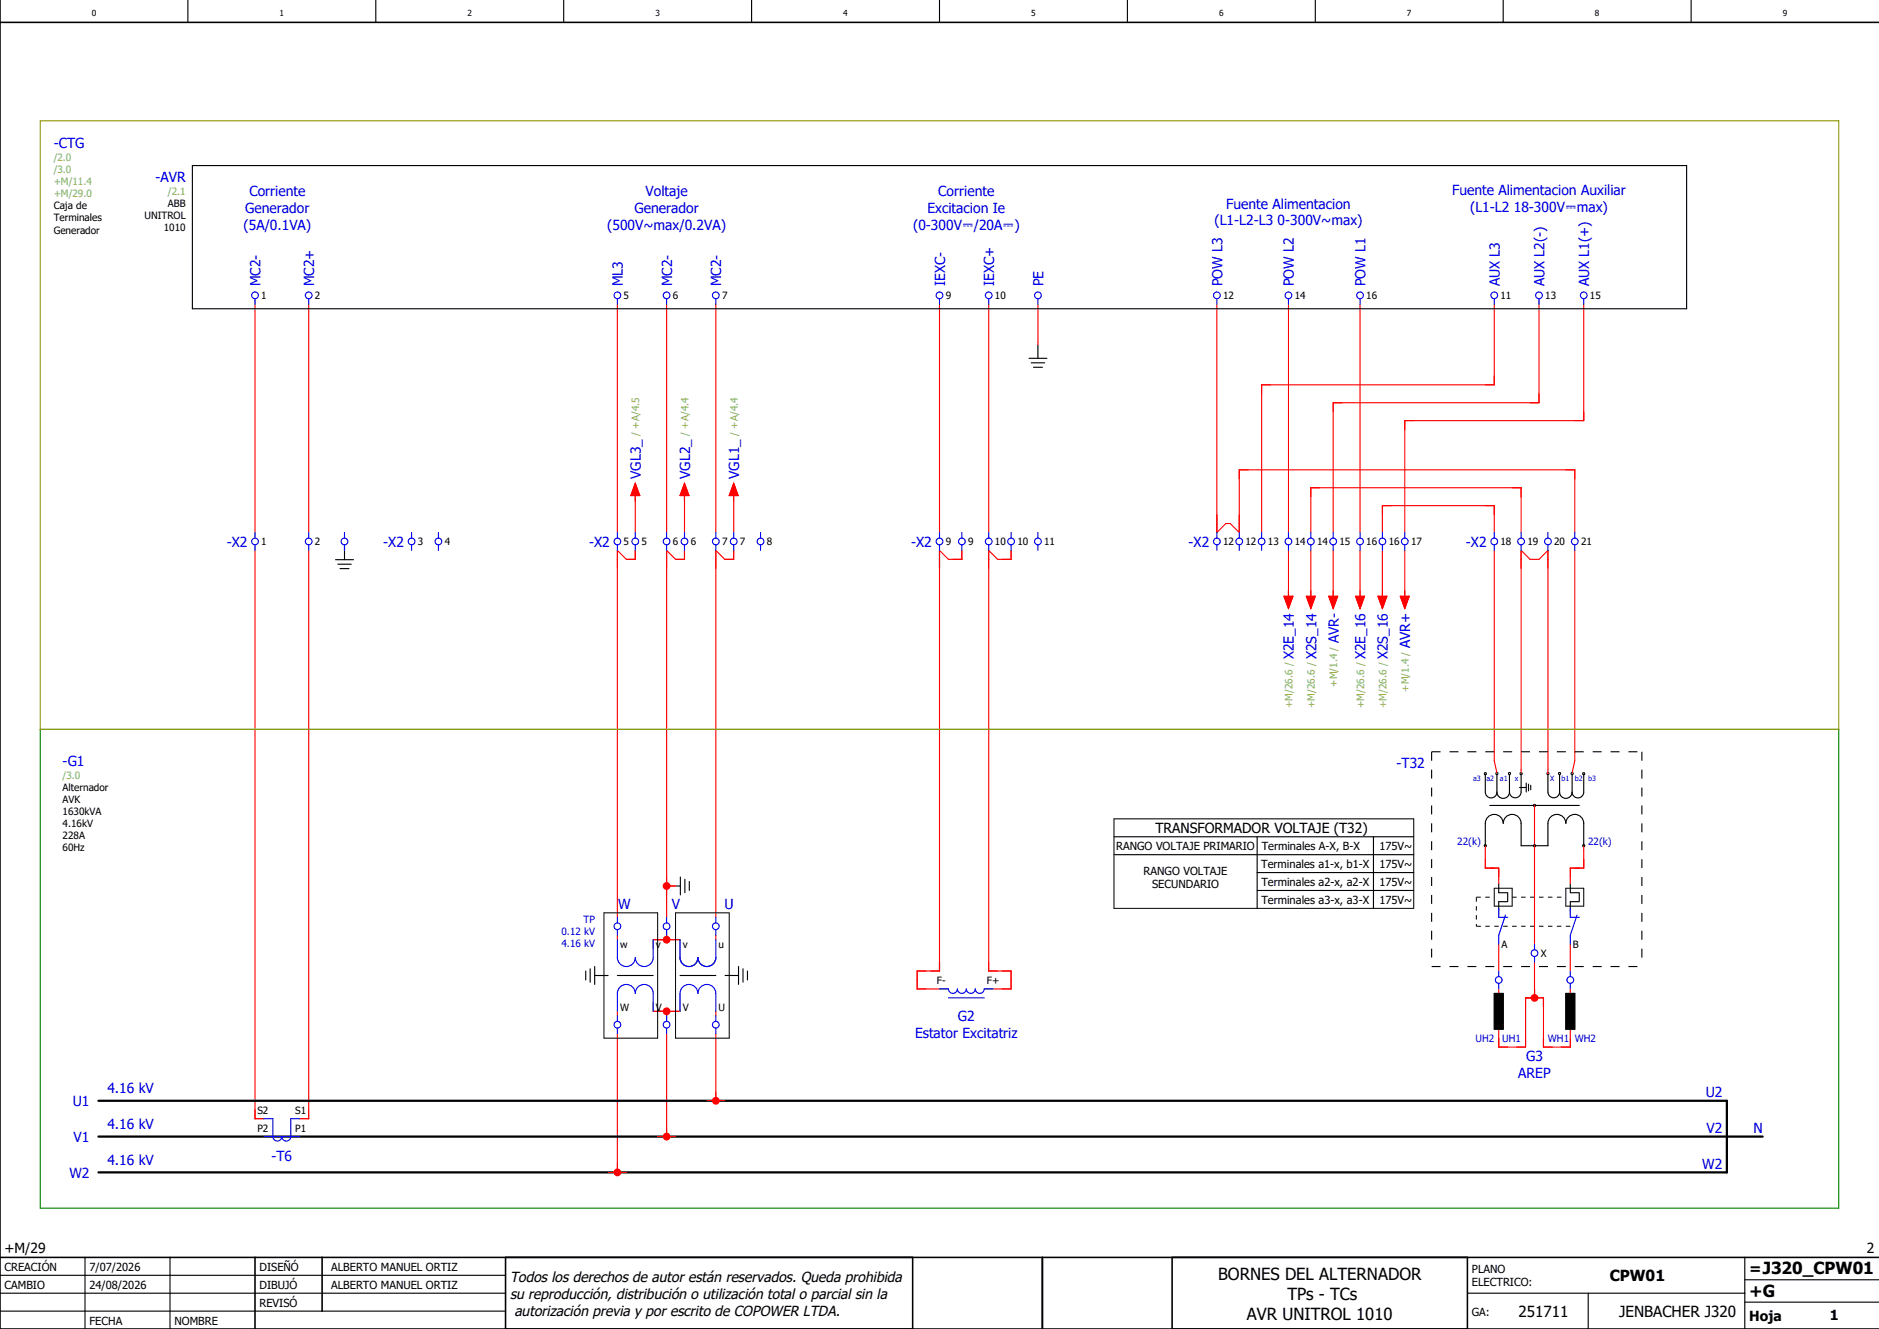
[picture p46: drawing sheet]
<svg xmlns="http://www.w3.org/2000/svg" width="420mm" height="297mm" viewBox="0 0 420 297" stroke-linecap="round" stroke-linejoin="round" font-family="sans-serif">
<defs><g id="words">
<g font-size="3.7">
<text x="272.3" y="286">BORNES DEL ALTERNADOR</text>
<text x="287.8" y="290.5">TPs - TCs</text>
<text x="391" y="289.8">+G</text>
<text x="278.7" y="295">AVR UNITROL 1010</text>
</g>
<g font-size="3.4">
<text x="359.8" y="286.4">CPW01</text>
<text x="391" y="284.6">=J320_CPW01</text>
<text x="339.4" y="294.4">251711</text>
<text x="361.9" y="294.4">JENBACHER J320</text>
</g>
<g font-size="3.2">
<text x="114" y="286.5">Todos los derechos de autor están reservados. Queda prohibida</text>
<text x="114" y="290.2">su reproducción, distribución o utilización total o parcial sin la</text>
<text x="115" y="294">autorización previa y por escrito de COPOWER LTDA.</text>
</g>
<g font-size="3.1" fill="#00f">
<text x="12" y="33.1">-CTG</text>
<text x="34.7" y="40.6">-AVR</text>
<text x="54.8" y="47.6">Generador</text>
<text x="55.7" y="43.9">Corriente</text>
<text x="141.8" y="47.6">Generador</text>
<text x="144.3" y="43.9">Voltaje</text>
<text x="207.3" y="47.6">Excitacion Ie</text>
<text x="209.7" y="43.9">Corriente</text>
<text x="274.1" y="46.6">Fuente Alimentacion</text>
<text x="324.6" y="43.6">Fuente Alimentacion Auxiliar</text>
<text x="328.6" y="47.4">(L1-L2 18-300V⎓max)</text>
<text x="54.4" y="51.4">(5A/0.1VA)</text>
<text x="135.7" y="51.4">(500V~max/0.2VA)</text>
<text x="204.1" y="51.4">(0-300V⎓/20A⎓)</text>
<text x="271.4" y="50.4">(L1-L2-L3 0-300V~max)</text>
<text x="58.2" y="64" transform="rotate(-90 58.2 64)">MC2-</text>
<text x="70.2" y="64" transform="rotate(-90 70.2 64)">MC2+</text>
<text x="139.2" y="64" transform="rotate(-90 139.2 64)">ML3</text>
<text x="150.2" y="64" transform="rotate(-90 150.2 64)">MC2-</text>
<text x="161.2" y="64" transform="rotate(-90 161.2 64)">MC2-</text>
<text x="211.2" y="64" transform="rotate(-90 211.2 64)">IEXC-</text>
<text x="222.2" y="64" transform="rotate(-90 222.2 64)">IEXC+</text>
<text x="233.2" y="64" transform="rotate(-90 233.2 64)">PE</text>
<text x="273.2" y="64" transform="rotate(-90 273.2 64)">POW L3</text>
<text x="289.2" y="64" transform="rotate(-90 289.2 64)">POW L2</text>
<text x="305.2" y="64" transform="rotate(-90 305.2 64)">POW L1</text>
<text x="335.2" y="64" transform="rotate(-90 335.2 64)">AUX L3</text>
<text x="345.2" y="64" transform="rotate(-90 345.2 64)">AUX L2(-)</text>
<text x="355.2" y="64" transform="rotate(-90 355.2 64)">AUX L1(+)</text>
<text x="143.2" y="107" transform="rotate(-90 143.2 107)">VGL3_</text>
<text x="154.2" y="107" transform="rotate(-90 154.2 107)">VGL2_</text>
<text x="165.2" y="107" transform="rotate(-90 165.2 107)">VGL1_</text>
<text x="50.7" y="122.2">-X2</text>
<text x="85.7" y="122.2">-X2</text>
<text x="131.7" y="122.2">-X2</text>
<text x="203.7" y="122.2">-X2</text>
<text x="265.7" y="122.2">-X2</text>
<text x="327.7" y="122.2">-X2</text>
<text x="299.2" y="143.8" transform="rotate(-90 299.2 143.8)">AVR-</text>
<text x="289.2" y="147.3" transform="rotate(-90 289.2 147.3)">X2E_14</text>
<text x="294.2" y="147.3" transform="rotate(-90 294.2 147.3)">X2S_14</text>
<text x="305.2" y="147.3" transform="rotate(-90 305.2 147.3)">X2E_16</text>
<text x="310.2" y="147.3" transform="rotate(-90 310.2 147.3)">X2S_16</text>
<text x="315.2" y="144.9" transform="rotate(-90 315.2 144.9)">AVR+</text>
<text x="14" y="171.1">-G1</text>
<text x="312.2" y="171.6">-T32</text>
<text x="138.2" y="203.2">W</text>
<text x="150.1" y="203.2">V</text>
<text x="162" y="203.2">U</text>
<text x="204.5" y="231.9">Estator Excitatriz</text>
<text x="214.1" y="228.1">G2</text>
<text x="341.1" y="237.1">G3</text>
<text x="24" y="244.4">4.16 kV</text>
<text x="339.4" y="240.9">AREP</text>
<text x="381.3" y="245.2">U2</text>
<text x="16.3" y="247.2">U1</text>
<text x="16.5" y="255.2">V1</text>
<text x="24" y="252.4">4.16 kV</text>
<text x="381.5" y="253.2">V2</text>
<text x="391.9" y="253.2">N</text>
<text x="15.5" y="263.2">W2</text>
<text x="24" y="260.4">4.16 kV</text>
<text x="60.7" y="259.4">-T6</text>
<text x="380.5" y="261.2">W2</text>
</g>
<g font-size="3.1">
<text x="258.3" y="186.2">TRANSFORMADOR VOLTAJE (T32)</text>
<text x="1" y="280">+M/29</text>
<text x="417.3" y="280">2</text>
<text x="391" y="295.2">Hoja</text>
<text x="409" y="295">1</text>
</g>
<g font-size="2.5">
<text x="249.5" y="190">RANGO VOLTAJE PRIMARIO</text>
<text x="282" y="190">Terminales A-X, B-X</text>
<text x="308.3" y="190">175V~</text>
<text x="255.6" y="195.5">RANGO VOLTAJE</text>
<text x="281.9" y="194">Terminales a1-x, b1-X</text>
<text x="282" y="198">Terminales a2-x, a2-X</text>
<text x="308.3" y="194">175V~</text>
<text x="308.3" y="198">175V~</text>
<text x="257.5" y="198.5">SECUNDARIO</text>
<text x="282" y="202">Terminales a3-x, a3-X</text>
<text x="308.3" y="202">175V~</text>
<text x="1" y="284">CREACIÓN</text>
<text x="20" y="284">7/07/2026</text>
<text x="58" y="284">DISEÑÓ</text>
<text x="74" y="284">ALBERTO MANUEL ORTIZ</text>
<text x="329" y="284.5">PLANO</text>
<text x="329" y="287.5">ELECTRICO:</text>
<text x="1" y="288">CAMBIO</text>
<text x="20" y="288">24/08/2026</text>
<text x="58" y="292">REVISÓ</text>
<text x="58" y="288">DIBUJÓ</text>
<text x="74" y="288">ALBERTO MANUEL ORTIZ</text>
<text x="329" y="294">GA:</text>
<text x="20" y="296">FECHA</text>
<text x="39" y="296">NOMBRE</text>
</g>
<g font-size="2.2" fill="#7ca552">
<text x="12" y="36">/2.0</text>
<text x="12" y="38.7">/3.0</text>
<text x="12" y="41.4">+M/11.4</text>
<text x="12" y="44.1">+M/29.0</text>
<text x="37.5" y="43.5">/2.1</text>
<text x="142.9" y="97.4" transform="rotate(-90 142.9 97.4)">/ +A/4.5</text>
<text x="153.9" y="97.4" transform="rotate(-90 153.9 97.4)">/ +A/4.4</text>
<text x="164.9" y="97.4" transform="rotate(-90 164.9 97.4)">/ +A/4.4</text>
<text x="298.9" y="153.5" transform="rotate(-90 298.9 153.5)">+M/1.4 /</text>
<text x="314.9" y="154.6" transform="rotate(-90 314.9 154.6)">+M/1.4 /</text>
<text x="288.9" y="158.2" transform="rotate(-90 288.9 158.2)">+M/26.6 /</text>
<text x="293.9" y="158.2" transform="rotate(-90 293.9 158.2)">+M/26.6 /</text>
<text x="304.9" y="158.2" transform="rotate(-90 304.9 158.2)">+M/26.6 /</text>
<text x="309.9" y="158.2" transform="rotate(-90 309.9 158.2)">+M/26.6 /</text>
<text x="14" y="174">/3.0</text>
</g>
<g font-size="2.2">
<text x="12" y="46.8">Caja de</text>
<text x="37.5" y="46.2">ABB</text>
<text x="12" y="49.5">Terminales</text>
<text x="12" y="52.2">Generador</text>
<text x="32.3" y="48.9">UNITROL</text>
<text x="36.6" y="51.6">1010</text>
<text x="58.4" y="66.9">1</text>
<text x="70.4" y="66.9">2</text>
<text x="139.4" y="66.9">5</text>
<text x="150.4" y="66.9">6</text>
<text x="161.4" y="66.9">7</text>
<text x="211.4" y="66.9">9</text>
<text x="222.4" y="66.9">10</text>
<text x="273.4" y="66.9">12</text>
<text x="289.4" y="66.9">14</text>
<text x="305.4" y="66.9">16</text>
<text x="335.4" y="66.9">11</text>
<text x="345.4" y="66.9">13</text>
<text x="355.4" y="66.9">15</text>
<text x="58.4" y="121.9">1</text>
<text x="70.4" y="121.9">2</text>
<text x="93.4" y="121.9">3</text>
<text x="99.4" y="121.9">4</text>
<text x="139.4" y="121.9">5</text>
<text x="143.4" y="121.9">5</text>
<text x="150.4" y="121.9">6</text>
<text x="154.4" y="121.9">6</text>
<text x="161.4" y="121.9">7</text>
<text x="165.4" y="121.9">7</text>
<text x="171.4" y="121.9">8</text>
<text x="211.4" y="121.9">9</text>
<text x="216.4" y="121.9">9</text>
<text x="222.4" y="121.9">10</text>
<text x="227.4" y="121.9">10</text>
<text x="233.4" y="121.9">11</text>
<text x="273.4" y="121.9">12</text>
<text x="278.4" y="121.9">12</text>
<text x="283.4" y="121.9">13</text>
<text x="289.4" y="121.9">14</text>
<text x="294.4" y="121.9">14</text>
<text x="299.4" y="121.9">15</text>
<text x="305.4" y="121.9">16</text>
<text x="310.4" y="121.9">16</text>
<text x="315.4" y="121.9">17</text>
<text x="335.4" y="121.9">18</text>
<text x="341.4" y="121.9">19</text>
<text x="347.4" y="121.9">20</text>
<text x="353.4" y="121.9">21</text>
<text x="14" y="176.7">Alternador</text>
<text x="14" y="179.4">AVK</text>
<text x="14" y="182.1">1630kVA</text>
<text x="14" y="184.8">4.16kV</text>
<text x="14" y="187.5">228A</text>
<text x="14" y="190.2">60Hz</text>
<text x="138.6" y="211.9">w</text>
<text x="146.6" y="211.9">v</text>
<text x="152.6" y="211.9">v</text>
<text x="160.6" y="211.9">u</text>
<text x="335.6" y="211.8">A</text>
<text x="344.4" y="213.9">X</text>
<text x="351.6" y="211.8">B</text>
<text x="209.4" y="219.9">F-</text>
<text x="220.6" y="219.9">F+</text>
<text x="138.6" y="225.8">W</text>
<text x="146.6" y="225.8">V</text>
<text x="152.6" y="225.8">V</text>
<text x="160.6" y="225.8">U</text>
<text x="57.5" y="249">S2</text>
<text x="66" y="249">S1</text>
<text x="57.5" y="253">P2</text>
<text x="66" y="253">P1</text>
</g>
<g font-size="2.2" fill="#00f">
<text x="325.7" y="188.9">22(k)</text>
<text x="355" y="188.9">22(k)</text>
<text x="125.5" y="208.9">0.12 kV</text>
<text x="130.5" y="206.2">TP</text>
<text x="125.5" y="211.6">4.16 kV</text>
<text x="329.8" y="232.9">UH2</text>
<text x="335.8" y="232.9">UH1</text>
<text x="346" y="232.9">WH1</text>
<text x="352" y="232.9">WH2</text>
</g>
<g font-size="1.9">
<text x="20.5" y="3.6">0</text>
<text x="62.5" y="3.6">1</text>
<text x="104.5" y="3.6">2</text>
<text x="146.5" y="3.6">3</text>
<text x="188.5" y="3.6">4</text>
<text x="230.5" y="3.6">5</text>
<text x="272.5" y="3.6">6</text>
<text x="314.5" y="3.6">7</text>
<text x="356.5" y="3.6">8</text>
<text x="398.5" y="3.6">9</text>
</g>
<g font-size="1.6" fill="#00f">
<text x="329.3" y="174.6">a3</text>
<text x="332.3" y="174.6">a2</text>
<text x="335.3" y="174.6">a1</text>
<text x="338.6" y="174.6">x</text>
<text x="346.5" y="174.6">X</text>
<text x="349" y="174.6">b1</text>
<text x="352" y="174.6">b2</text>
<text x="355" y="174.6">b3</text>
</g>
</g></defs>
<g fill="none" stroke="#000" stroke-width=".25">
<path d="M42 0v5M84 0v5M126 0v5M168 0v5M210 0v5M252 0v5M294 0v5M336 0v5M378 0v5M138 218h8M152 218h8M0 285h113"/>
<path d="M0 293h113M0 289h113M19 281v16M38 281v16M328 289h62M355 289v8M390 291h30M390 281v16M390 286h30"/>
</g>
<path d="M0 5h420M0 0v297h420M0 281h420M57 281v16M72 281v12M113 281v16M204 281v16M233 281v16M262 281v16M328 281v16" fill="none" stroke="#000" stroke-width=".35"/>
<g fill="none" stroke="#f00" stroke-width=".25">
<path d="M57 68v51M69 68v51M138 68v51M149 68v51M160 68v51M210 68v51M221 68v51M232 68v8.5M272 68v51M288 68v51M304 68v51M334 68v18h-52v33"/>
<path d="M344 68v22h-46v29M354 68v26h-40v25M142 111v8M153 111v8M164 111v8M274 117h1M277 119v-14h75v14M293 119v-10h47v10M309 119v-6h25v6M57 123v127h2M69 123v127h-2M138 123v82"/>
<path d="M142 123v2h-2M149 123v82M153 123v2h-2M160 123v82M164 123v2h-2M210 123v94h-5v4h7M215 123v2h-3M221 123v94h5v4h-6M226 123v2h-3M288 123v11M293 123v11M298 123v11"/>
<path d="M304 123v11M309 123v11M314 123v11M334 123v47M340 123v49M342 125h2M346 123v49M352 123v47M332 190v4h3v2.5M343 188v.9M343 190v21M354 190v4h-3v2.5"/>
<path d="M138 209v1M146 212v-2h6v2M149 208v2M160 209v1M335 211v6M343 215v8h-2v11h-6v-13M351 211v6M138 226v1M138 231v31M146 224v2h3v1M149 231v23h-82M152 224v2h-2"/>
<path d="M160 226v1M160 231v15M351 221v13h-6v-11"/>
</g>
<path d="M22 246h364M22 254h372M22 262h364" fill="none" stroke="#000" stroke-width=".5"/>
<circle cx="149" cy="210" r=".88" fill="#f00"/>
<path d="M147 226h4M149 226v2" fill="none" stroke="#f00" stroke-width=".25"/>
<circle cx="149" cy="226" r=".88" fill="#f00"/>
<path d="M136 262h4M138 260v2" fill="none" stroke="#f00" stroke-width=".25"/>
<circle cx="138" cy="262" r=".88" fill="#f00"/>
<path d="M147 254h4M149 252v2" fill="none" stroke="#f00" stroke-width=".25"/>
<circle cx="149" cy="254" r=".88" fill="#f00"/>
<path d="M158 246h4M160 244v2" fill="none" stroke="#f00" stroke-width=".25"/>
<circle cx="160" cy="246" r=".88" fill="#f00"/>
<path d="M135 204h12v28h-12zM151 204h12v28h-12z" fill="none" stroke="#000" stroke-width=".22"/>
<g fill="none" stroke="#000" stroke-width=".25">
<path d="M75 125.1h4M75.5 126.1h3M76 127.1h2M77 122.1v3M149.1 198h3M152.1 196v4M153.1 196.5v3M154.1 197v2M130.9 217v2M131.9 216.5v3M132.9 218h3M132.9 216v4"/>
<path d="M162.1 218h3M165.1 216v4M166.1 216.5v3M167.1 217v2"/>
</g>
<path d="M149 196v4M149 198h2" fill="none" stroke="#f00" stroke-width=".25"/>
<circle cx="149" cy="198" r=".88" fill="#f00"/>
<path d="M142 123v2h-2l-2-2v4M153 123v2h-2l-2-2v4M164 123v2h-2l-2-2v4M341 223h4M343 221v2M345 232v2h2" fill="none" stroke="#f00" stroke-width=".25"/>
<path d="M350 222h2v8h-2z" fill="#000" stroke="#000" stroke-width=".22"/>
<path d="M350 222h2v8h-2z" fill="none" stroke="#000" stroke-width=".22"/>
<circle cx="343" cy="223" r=".88" fill="#f00"/>
<g fill="none" stroke="#f00" stroke-width=".25">
<path d="M232 76.5v.5M284 86h-2v2M300 90h-2v2M316 94h-2v2M334 84v2h-2M344 88v2h-2M354 92v2h-2M142 108l1 2.8h-2zM142 110.8v1.2M153 108l1 2.8h-2zM153 110.8v1.2M164 108l1 2.8h-2z"/>
<path d="M164 110.8v1.2M272 115v4l2-2M277 115v4l-2-2M279 105h-2v2M295 109h-2v2M311 113h-2v2M332 113h2v2M338 109h2v2M350 105h2v2M212 125l-2-2v4M215 123v2h-2M223 125l-2-2v4"/>
<path d="M226 123v2h-2M287 133.3h2l-1 2.7zM288 132v1.3M292 133.3h2l-1 2.7zM293 132v1.3M297 133.3h2l-1 2.7zM298 132v1.3M303 133.3h2l-1 2.7zM304 132v1.3M308 133.3h2l-1 2.7zM309 132v1.3M313 133.3h2l-1 2.7z"/>
<path d="M314 132v1.3M342 125l-2-2v4M344 125l2-2v4M334 170l.6 2.8M340 172v.8M343 179.9v8.1M346 172v.9M352 170l-.6 2.8M332 192v2h3v2M332 189.1v.9M335 196.5v1M343 188.9v1.1"/>
<path d="M351 196.5v1M354 192v2h-3v2M354 189.1v.9M207 217h-2v4h2M210 215v2h-2M221 215v2h2M224 217h2v4h-2M335 203.5v1M351 203.5v1M335 232v2h2M341 225v-2h4v2M341 232v2h-2"/>
<path d="M351 232v2h-2M57 248v2h2M69 248v2h-2"/>
</g>
<path d="M334 222h2v8h-2z" fill="#000" stroke="#000" stroke-width=".22"/>
<path d="M249 183h67v20h-67zM334 198.5h4v4h-4zM350 198.5h4v4h-4zM334 222h2v8h-2z" fill="none" stroke="#000" stroke-width=".22"/>
<g fill="none" stroke="#000" stroke-width=".25">
<path d="M43 37h334v32h-334zM232 77.1v3M230 80.1h4M230.5 81.1h3M231 82.1h2M332 173v4M332 177a1.3 1.3 0 0 0 1.3 1.3 1.3 1.3 0 0 0 1.3-1.3 1.4 1.4 0 0 0 1.4 1.4 1.4 1.4 0 0 0 1.4-1.4M333 180h20M334.6 173v4M337.4 173.1v4M339.6 176h1.5M340 173v4a1.3 1.3 0 0 1-1.3 1.3 1.3 1.3 0 0 1-1.3-1.3"/>
<path d="M341.1 175v2M341.7 175.2v1.5M342.2 175.5v1M346 173v4a1.3 1.3 0 0 0 1.3 1.3 1.3 1.3 0 0 0 1.3-1.3M348.6 173.1v4M351.4 173v4M354 177a1.3 1.3 0 0 1-1.3 1.3 1.3 1.3 0 0 1-1.3-1.3 1.4 1.4 0 0 1-1.4 1.4 1.4 1.4 0 0 1-1.4-1.4M354 173v4M249 187h67M249 191h67M281 195h35M281 199h35"/>
<path d="M281 187v16M307 187v16M332 189v-5a2 2 0 0 1 2-2 2 2 0 0 1 2 2 2 2 0 0 1 2-2 2 2 0 0 1 2 2v5h6v-5a2 2 0 0 1 2-2 2 2 0 0 1 2 2 2 2 0 0 1 2-2 2 2 0 0 1 2 2v5M335 197.5v2h2M337 199.6v1.8M351 197.5v2h2M353 199.6v1.8M152 214a2 2 0 0 0 2 2 2 2 0 0 0 2-2 2 2 0 0 0 2 2 2 2 0 0 0 2-2M337 201.5h-2v2M353 201.5h-2v2"/>
</g>
<g fill="none" stroke="#000" stroke-width=".5">
<path d="M386 246v16"/>
<circle cx="332" cy="172.9" r=".1"/>
<circle cx="334.6" cy="172.9" r=".1"/>
<circle cx="337.4" cy="172.9" r=".1"/>
<circle cx="340" cy="172.9" r=".1"/>
<circle cx="346" cy="172.9" r=".1"/>
<circle cx="348.6" cy="172.9" r=".1"/>
<circle cx="351.4" cy="172.9" r=".1"/>
<circle cx="354" cy="172.9" r=".1"/>
<circle cx="332" cy="189" r=".1"/>
<circle cx="343" cy="180" r=".1"/>
<circle cx="343" cy="189" r=".1"/>
<circle cx="354" cy="189" r=".1"/>
</g>
<path d="M330 207h21M330 200.5v6.5M330 200.5h4M338 200.5h12" fill="none" stroke="#000" stroke-width=".22" stroke-dasharray="1 1" stroke-linecap="butt"/>
<g fill="none" stroke="#00f" stroke-width=".25">
<path d="M57 66.8v1.2M69 66.8v1.2M138 66.8v1.2M149 66.8v1.2M160 66.8v1.2M210 66.8v1.2M221 66.8v1.2M232 66.8v1.2M272 66.8v1.2M288 66.8v1.2M304 66.8v1.2M334 66.8v1.2"/>
<path d="M344 66.8v1.2M354 66.8v1.2M57 119v1.2M69 119v1.2M77 119v1.2M92 119v1.2M98 119v1.2M138 119v1.2M142 119v1.2M149 119v1.2M153 119v1.2M160 119v1.2"/>
<path d="M164 119v1.2M170 119v1.2M210 119v1.2M215 119v1.2M221 119v1.2M226 119v1.2M232 119v1.2M272 119v1.2M277 119v1.2M282 119v1.2M288 119v1.2M293 119v1.2"/>
<path d="M298 119v1.2M304 119v1.2M309 119v1.2M314 119v1.2M334 119v1.2M340 119v1.2M346 119v1.2M352 119v1.2M57 121.7v1.3M69 121.7v1.3M77 121.7v1.3M92 121.7v1.3"/>
<path d="M98 121.7v1.3M138 121.7v1.3M142 121.7v1.3M149 121.7v1.3M153 121.7v1.3M160 121.7v1.3M164 121.7v1.3M170 121.7v1.3M210 121.7v1.3M215 121.7v1.3M221 121.7v1.3M226 121.7v1.3"/>
<path d="M232 121.7v1.3M272 121.7v1.3M277 121.7v1.3M282 121.7v1.3M288 121.7v1.3M293 121.7v1.3M298 121.7v1.3M304 121.7v1.3M309 121.7v1.3M314 121.7v1.3M334 121.7v1.3M340 121.7v1.3"/>
<path d="M346 121.7v1.3M352 121.7v1.3M138 210v4a2 2 0 0 0 2 2 2 2 0 0 0 2-2 2 2 0 0 0 2 2 2 2 0 0 0 2-2v-4M138 205v1.3M138 207.8v1.2M149 205v1.3M149 207.8v1.2M152 210v4a2 2 0 0 0 2 2 2 2 0 0 0 2-2 2 2 0 0 0 2 2 2 2 0 0 0 2-2v-4M160 205v1.3M160 207.8v1.2M335 203v2h2M335 217v1.3"/>
<path d="M335 219.8v1.2M336.5 204.5l-1.5 4.5v2M343 211v1.3M343 213.8v1.2M351 203v2h2M351 217v1.3M351 219.8v1.2M352.5 204.5l-1.5 4.5v2M138 226v-4a2 2 0 0 1 2-2 2 2 0 0 1 2 2 2 2 0 0 1 2-2 2 2 0 0 1 2 2v4M138 227v1.3M138 229.8v1.2M149 227v1.3"/>
<path d="M149 229.8v1.2M152 226v-4a2 2 0 0 1 2-2 2 2 0 0 1 2 2 2 2 0 0 1 2-2 2 2 0 0 1 2 2v4M160 227v1.3M160 229.8v1.2M210 221h2a1 1 0 0 0 1 1 1 1 0 0 0 1-1 1 1 0 0 0 1 1 1 1 0 0 0 1-1 1 1 0 0 0 1 1 1 1 0 0 0 1-1 1 1 0 0 0 1 1 1 1 0 0 0 1-1h2M212 223h8M59 250h2v4a1 1 0 0 0 1 1 1 1 0 0 0 1-1 1 1 0 0 0 1 1 1 1 0 0 0 1-1v-4h2M59 254h8"/>
<circle cx="57" cy="66" r=".75"/>
<circle cx="69" cy="66" r=".75"/>
<circle cx="138" cy="66" r=".75"/>
<circle cx="149" cy="66" r=".75"/>
<circle cx="160" cy="66" r=".75"/>
<circle cx="210" cy="66" r=".75"/>
<circle cx="221" cy="66" r=".75"/>
<circle cx="232" cy="66" r=".75"/>
<circle cx="272" cy="66" r=".75"/>
<circle cx="288" cy="66" r=".75"/>
<circle cx="304" cy="66" r=".75"/>
<circle cx="334" cy="66" r=".75"/>
<circle cx="344" cy="66" r=".75"/>
<circle cx="354" cy="66" r=".75"/>
<circle cx="57" cy="121" r=".75"/>
<circle cx="69" cy="121" r=".75"/>
<circle cx="77" cy="121" r=".75"/>
<circle cx="92" cy="121" r=".75"/>
<circle cx="98" cy="121" r=".75"/>
<circle cx="138" cy="121" r=".75"/>
<circle cx="142" cy="121" r=".75"/>
<circle cx="149" cy="121" r=".75"/>
<circle cx="153" cy="121" r=".75"/>
<circle cx="160" cy="121" r=".75"/>
<circle cx="164" cy="121" r=".75"/>
<circle cx="170" cy="121" r=".75"/>
<circle cx="210" cy="121" r=".75"/>
<circle cx="215" cy="121" r=".75"/>
<circle cx="221" cy="121" r=".75"/>
<circle cx="226" cy="121" r=".75"/>
<circle cx="232" cy="121" r=".75"/>
<circle cx="272" cy="121" r=".75"/>
<circle cx="277" cy="121" r=".75"/>
<circle cx="282" cy="121" r=".75"/>
<circle cx="288" cy="121" r=".75"/>
<circle cx="293" cy="121" r=".75"/>
<circle cx="298" cy="121" r=".75"/>
<circle cx="304" cy="121" r=".75"/>
<circle cx="309" cy="121" r=".75"/>
<circle cx="314" cy="121" r=".75"/>
<circle cx="334" cy="121" r=".75"/>
<circle cx="340" cy="121" r=".75"/>
<circle cx="346" cy="121" r=".75"/>
<circle cx="352" cy="121" r=".75"/>
<circle cx="138" cy="207" r=".75"/>
<circle cx="149" cy="207" r=".75"/>
<circle cx="160" cy="207" r=".75"/>
<circle cx="335" cy="219" r=".75"/>
<circle cx="343" cy="213" r=".75"/>
<circle cx="351" cy="219" r=".75"/>
<circle cx="138" cy="229" r=".75"/>
<circle cx="149" cy="229" r=".75"/>
<circle cx="160" cy="229" r=".75"/>
</g>
<path d="M9 163h402v107h-402z" fill="none" stroke="#008000" stroke-width=".25"/>
<path d="M320 168h47M320 168v48M367 168v48M320 216h47" fill="none" stroke="#000" stroke-width=".25" stroke-dasharray="2 2" stroke-linecap="butt"/>
<path d="M9 27h402v136h-402z" fill="none" stroke="#969600" stroke-width=".25"/>
<g fill="#f00" stroke="#f00" stroke-width=".22">
<path d="M313 133.3h2l-1 2.7z"/>
<path d="M297 133.3h2l-1 2.7z"/>
<path d="M308 133.3h2l-1 2.7z"/>
<path d="M303 133.3h2l-1 2.7z"/>
<path d="M292 133.3h2l-1 2.7z"/>
<path d="M287 133.3h2l-1 2.7z"/>
<path d="M142 108l1 2.8h-2z"/>
<path d="M153 108l1 2.8h-2z"/>
<path d="M164 108l1 2.8h-2z"/>
</g>
<use href="#words"/>
</svg>
